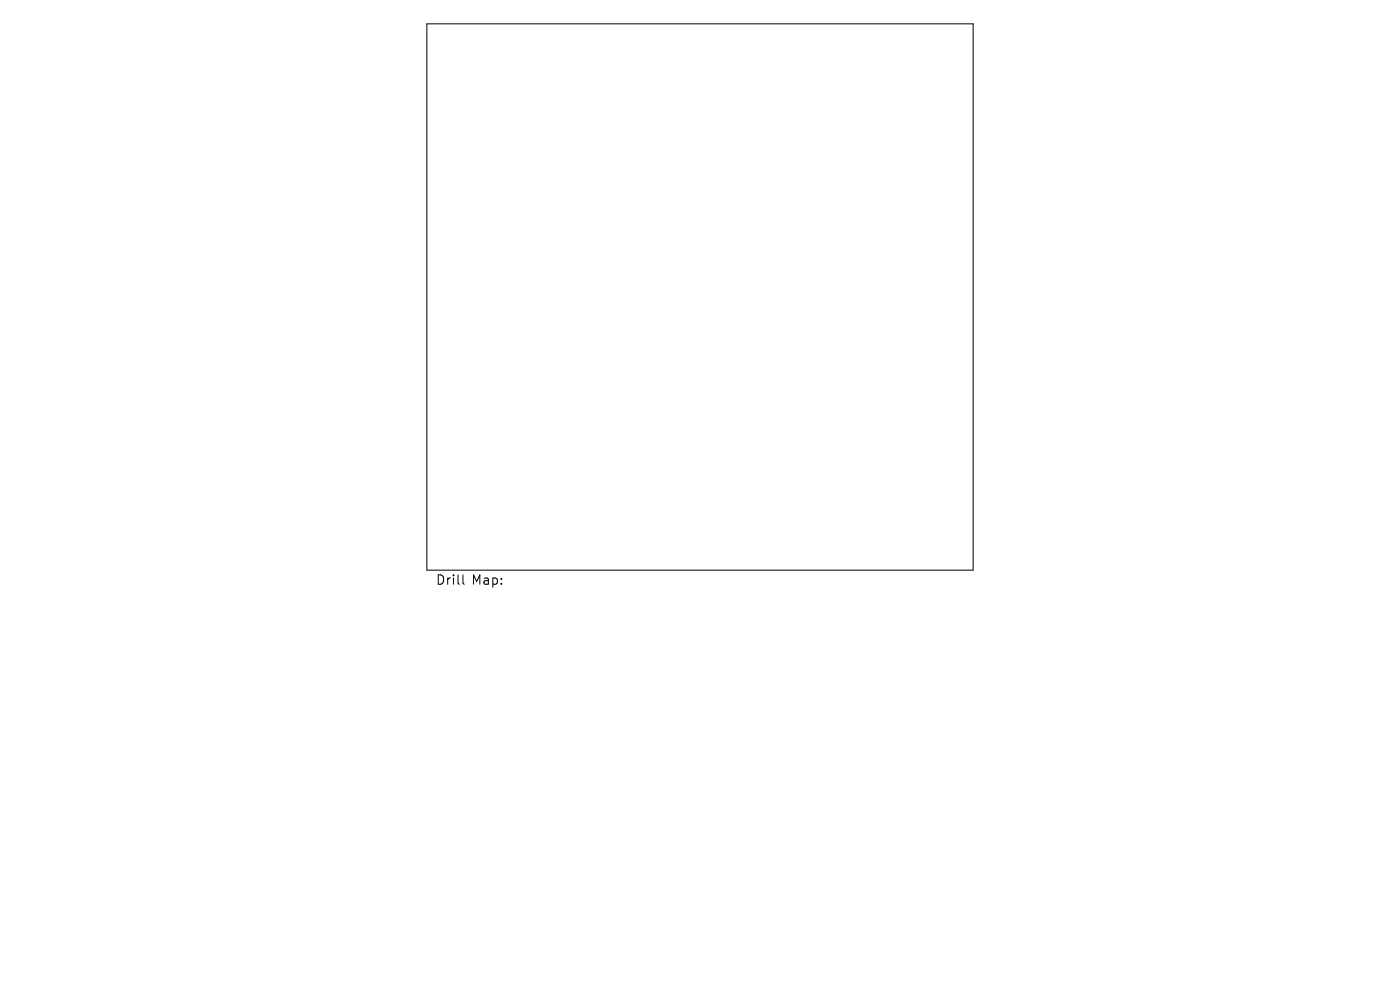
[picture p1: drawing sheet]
<svg xmlns="http://www.w3.org/2000/svg" width="297mm" height="210mm" viewBox="0 0 297 210" stroke-linecap="round" stroke-linejoin="round" font-family="sans-serif">
<defs><g id="words">
<g font-size="2.8">
<text x="92.5" y="124.5">Drill</text>
<text x="100.1" y="124.5">Map:</text>
</g>
</g></defs>
<path d="M90.6 5.1h115.8v115.8h-115.8zM98.2 121.9v1.8l.3 .2" fill="none" stroke="#000" stroke-width=".21"/>
<use href="#words"/>
</svg>
